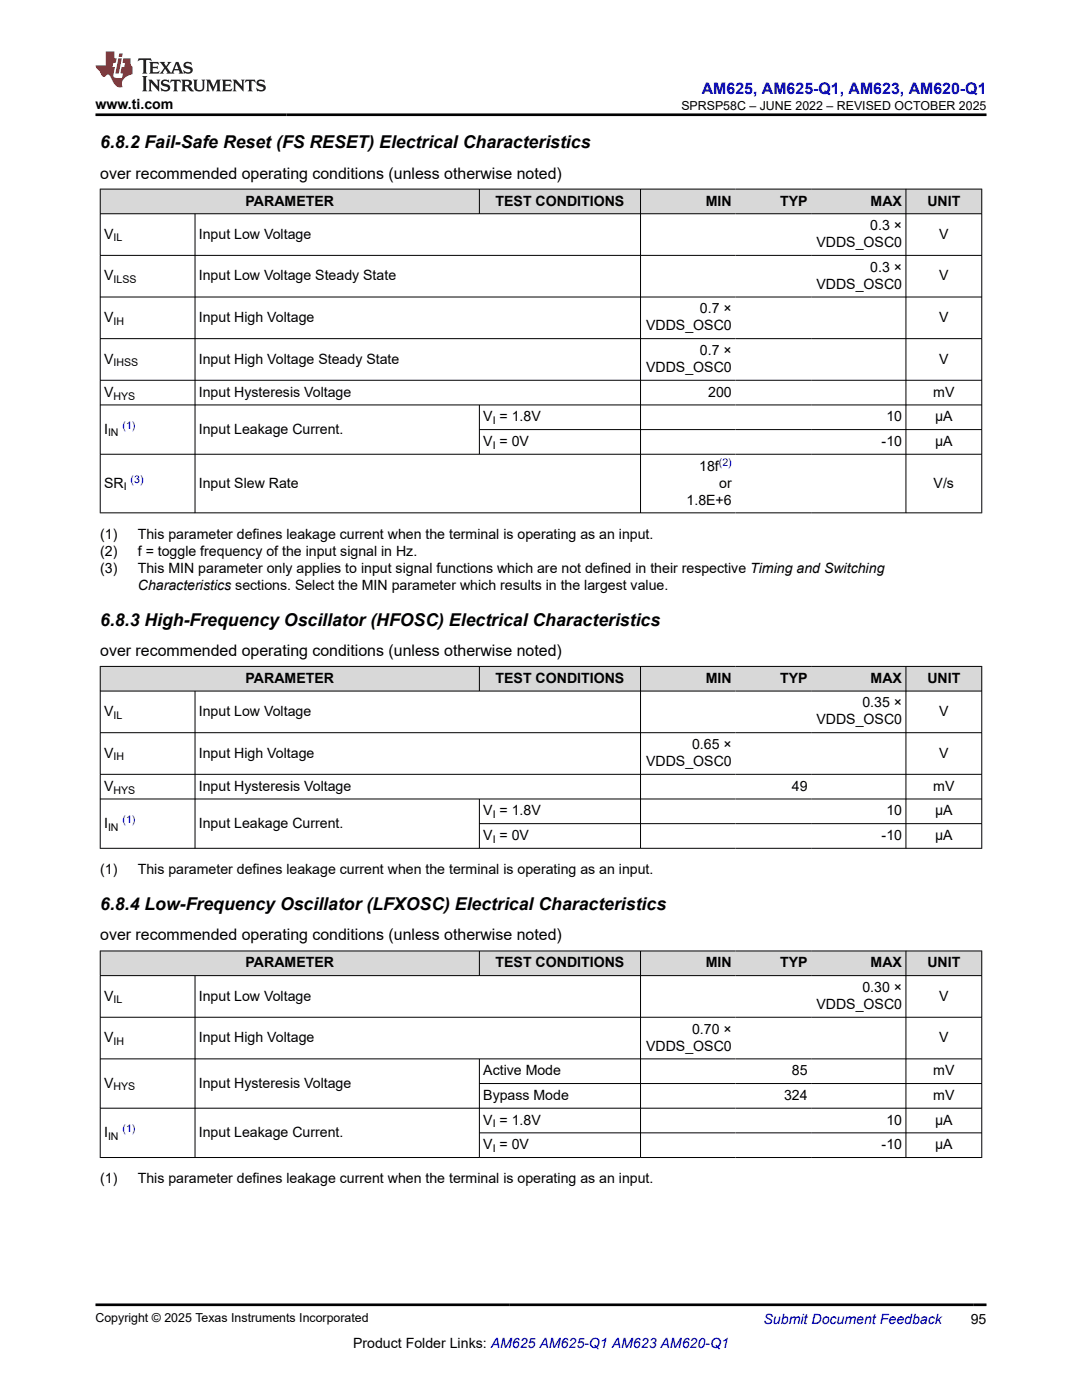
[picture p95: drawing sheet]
<svg xmlns="http://www.w3.org/2000/svg" width="216mm" height="279mm" viewBox="0 0 216 279" stroke-linecap="round" stroke-linejoin="round" font-family="sans-serif">
<defs><g id="words">
<g font-size="3.5">
<text x="20" y="29.6">6.8.2 Fail-Safe Reset (FS RESET) Electrical Characteristics</text>
<text x="20" y="124.9">6.8.3 High-Frequency Oscillator (HFOSC) Electrical Characteristics</text>
<text x="20" y="181.6">6.8.4 Low-Frequency Oscillator (LFXOSC) Electrical Characteristics</text>
</g>
<text font-size="3.2" fill="#00f" x="140" y="18.7">AM625, AM625-Q1, AM623, AM620-Q1</text>
<g font-size="3.2">
<text x="20" y="35.6">over recommended operating conditions (unless otherwise noted)</text>
<text x="20" y="130.9">over recommended operating conditions (unless otherwise noted)</text>
<text x="20" y="187.7">over recommended operating conditions (unless otherwise noted)</text>
</g>
<g font-size="2.8">
<text x="19" y="21.8">www.ti.com</text>
<text x="49" y="41">PARAMETER</text>
<text x="98.9" y="41">TEST CONDITIONS</text>
<text x="140.8" y="41">MIN</text>
<text x="155.7" y="41">TYP</text>
<text x="173.7" y="41">MAX</text>
<text x="185" y="41">UNIT</text>
<text x="20.8" y="47.6">V</text>
<text x="39.7" y="47.6">Input Low Voltage</text>
<text x="173.6" y="45.9">0.3 ×</text>
<text x="187.4" y="47.6">V</text>
<text x="162.9" y="49.3">VDDS_OSC0</text>
<text x="20.8" y="55.9">V</text>
<text x="39.7" y="55.9">Input Low Voltage Steady State</text>
<text x="162.9" y="57.6">VDDS_OSC0</text>
<text x="173.6" y="54.2">0.3 ×</text>
<text x="187.4" y="55.9">V</text>
<text x="20.8" y="64.2">V</text>
<text x="39.7" y="64.2">Input High Voltage</text>
<text x="128.9" y="65.9">VDDS_OSC0</text>
<text x="139.7" y="62.5">0.7 ×</text>
<text x="187.4" y="64.2">V</text>
<text x="139.7" y="70.9">0.7 ×</text>
<text x="20.8" y="72.6">V</text>
<text x="39.7" y="72.6">Input High Voltage Steady State</text>
<text x="128.9" y="74.2">VDDS_OSC0</text>
<text x="187.4" y="72.6">V</text>
<text x="20.8" y="79.2">V</text>
<text x="39.7" y="79.2">Input Hysteresis Voltage</text>
<text x="141.3" y="79.2">200</text>
<text x="186.2" y="79.2">mV</text>
<text x="20.8" y="86.5">I</text>
<text x="39.7" y="86.5">Input Leakage Current.</text>
<text x="96.4" y="84.1">V = 1.8V</text>
<text x="96.4" y="89">V = 0V</text>
<text x="175.9" y="89">-10</text>
<text x="176.9" y="84.1">10</text>
<text x="186.6" y="84.1">µA</text>
<text x="186.6" y="89">µA</text>
<text x="139.5" y="93.9">18f</text>
<text x="20.8" y="97.3">SR</text>
<text x="39.7" y="97.3">Input Slew Rate</text>
<text x="137" y="100.7">1.8E+6</text>
<text x="143.5" y="97.3">or</text>
<text x="186.3" y="97.3">V/s</text>
<text x="20" y="107.5">(1)</text>
<text x="27.5" y="107.5">This parameter defines leakage current when the terminal is operating as an input.</text>
<text x="20" y="110.9">(2)</text>
<text x="27.5" y="110.9">f = toggle frequency of the input signal in Hz.</text>
<text x="20" y="114.3">(3)</text>
<text x="27.5" y="114.3">This MIN parameter only applies to input signal functions which are not defined in their respective Timing and Switching</text>
<text x="27.5" y="117.7">Characteristics sections. Select the MIN parameter which results in the largest value.</text>
<text x="49" y="136.3">PARAMETER</text>
<text x="98.9" y="136.3">TEST CONDITIONS</text>
<text x="140.8" y="136.3">MIN</text>
<text x="155.7" y="136.3">TYP</text>
<text x="173.7" y="136.3">MAX</text>
<text x="185" y="136.3">UNIT</text>
<text x="20.8" y="142.9">V</text>
<text x="39.7" y="142.9">Input Low Voltage</text>
<text x="172.1" y="141.2">0.35 ×</text>
<text x="187.4" y="142.9">V</text>
<text x="138.1" y="149.5">0.65 ×</text>
<text x="162.9" y="144.6">VDDS_OSC0</text>
<text x="20.8" y="151.2">V</text>
<text x="39.7" y="151.2">Input High Voltage</text>
<text x="128.9" y="152.9">VDDS_OSC0</text>
<text x="187.4" y="151.2">V</text>
<text x="20.8" y="157.8">V</text>
<text x="39.7" y="157.8">Input Hysteresis Voltage</text>
<text x="158" y="157.8">49</text>
<text x="186.2" y="157.8">mV</text>
<text x="20.8" y="165.2">I</text>
<text x="39.7" y="165.2">Input Leakage Current.</text>
<text x="96.4" y="162.7">V = 1.8V</text>
<text x="96.4" y="167.7">V = 0V</text>
<text x="175.9" y="167.7">-10</text>
<text x="176.9" y="162.7">10</text>
<text x="186.6" y="162.7">µA</text>
<text x="186.6" y="167.7">µA</text>
<text x="20" y="174.5">(1)</text>
<text x="27.5" y="174.5">This parameter defines leakage current when the terminal is operating as an input.</text>
<text x="49" y="193.1">PARAMETER</text>
<text x="98.9" y="193.1">TEST CONDITIONS</text>
<text x="140.8" y="193.1">MIN</text>
<text x="155.7" y="193.1">TYP</text>
<text x="172.1" y="198">0.30 ×</text>
<text x="173.7" y="193.1">MAX</text>
<text x="185" y="193.1">UNIT</text>
<text x="20.8" y="199.7">V</text>
<text x="39.7" y="199.7">Input Low Voltage</text>
<text x="162.9" y="201.4">VDDS_OSC0</text>
<text x="187.4" y="199.7">V</text>
<text x="20.8" y="208">V</text>
<text x="39.7" y="208">Input High Voltage</text>
<text x="128.9" y="209.7">VDDS_OSC0</text>
<text x="138.1" y="206.3">0.70 ×</text>
<text x="187.4" y="208">V</text>
<text x="96.4" y="214.6">Active Mode</text>
<text x="158" y="214.6">85</text>
<text x="186.2" y="214.6">mV</text>
<text x="20.8" y="217.1">V</text>
<text x="39.7" y="217.1">Input Hysteresis Voltage</text>
<text x="96.4" y="219.5">Bypass Mode</text>
<text x="156.4" y="219.5">324</text>
<text x="186.2" y="219.5">mV</text>
<text x="20.8" y="226.9">I</text>
<text x="39.7" y="226.9">Input Leakage Current.</text>
<text x="96.4" y="224.4">V = 1.8V</text>
<text x="176.9" y="224.4">10</text>
<text x="186.6" y="224.4">µA</text>
<text x="96.4" y="229.4">V = 0V</text>
<text x="175.9" y="229.4">-10</text>
<text x="186.6" y="229.4">µA</text>
<text x="20" y="236.2">(1)</text>
<text x="27.5" y="236.2">This parameter defines leakage current when the terminal is operating as an input.</text>
<text x="70.5" y="269">Product Folder Links: AM625 AM625-Q1 AM623 AM620-Q1</text>
<text x="193.7" y="264.2">95</text>
</g>
<text font-size="2.8" fill="#00f" x="152.4" y="264.2">Submit Document Feedback</text>
<g font-size="2.5">
<text x="136" y="21.9">SPRSP58C – JUNE 2022 – REVISED OCTOBER 2025</text>
<text x="19" y="263.9">Copyright © 2025 Texas Instruments Incorporated</text>
</g>
<g font-size="2.1">
<text x="22.6" y="48.2">IL</text>
<text x="22.6" y="56.5">ILSS</text>
<text x="22.6" y="64.8">IH</text>
<text x="22.6" y="73.1">IHSS</text>
<text x="22.6" y="79.7">HYS</text>
<text x="21.6" y="87.1">IN</text>
<text x="98.3" y="84.7">I</text>
<text x="98.3" y="89.6">I</text>
<text x="24.7" y="97.9">I</text>
<text x="22.6" y="143.5">IL</text>
<text x="22.6" y="151.8">IH</text>
<text x="22.6" y="158.4">HYS</text>
<text x="21.6" y="165.8">IN</text>
<text x="98.3" y="163.3">I</text>
<text x="98.3" y="168.2">I</text>
<text x="22.6" y="200.2">IL</text>
<text x="22.6" y="208.5">IH</text>
<text x="22.6" y="217.6">HYS</text>
<text x="21.6" y="227.5">IN</text>
<text x="98.3" y="225">I</text>
<text x="98.3" y="229.9">I</text>
</g>
<g font-size="2.1" fill="#00f">
<text x="24.5" y="85.6">(1)</text>
<text x="143.4" y="93">(2)</text>
<text x="26.1" y="96.4">(3)</text>
<text x="24.5" y="164.2">(1)</text>
<text x="24.5" y="226">(1)</text>
</g>
</g></defs>
<g fill="#d8d8d8">
<path d="M20 37.7h175.9v5h-175.9z" fill-rule="evenodd"/>
<path d="M20.1 37.8h75.5v4.8h-75.5z" fill-rule="evenodd"/>
<path d="M95.7 37.8h32v4.8h-32z" fill-rule="evenodd"/>
<path d="M127.9 37.8h18.8v4.8h-18.8z" fill-rule="evenodd"/>
<path d="M146.7 37.8h15.2v4.8h-15.2z" fill-rule="evenodd"/>
<path d="M161.9 37.8h18.8v4.8h-18.8z" fill-rule="evenodd"/>
<path d="M180.8 37.8h15v4.8h-15z" fill-rule="evenodd"/>
</g>
<g fill="none" stroke="#000" stroke-width=".2">
<path d="M19.9 37.7h176.1M20 37.7v64.7M95.7 37.7v5M127.8 37.7v64.7M180.8 37.7v64.7M195.9 37.7v64.7M19.9 42.7h176.1M19.9 51h176.1M19.9 59.3h176.1M38.9 42.7v59.7M19.9 67.6h176.1M19.9 75.9h176.1"/>
<path d="M19.9 80.8h176.1M19.9 90.7h176.1M95.7 80.8v9.9M95.7 85.7h100.3M19.9 102.3h176.1"/>
</g>
<g fill="#d8d8d8">
<path d="M20 133h175.9v4.9h-175.9z" fill-rule="evenodd"/>
<path d="M20.1 133.1h75.5v4.8h-75.5z" fill-rule="evenodd"/>
<path d="M95.7 133.1h32v4.8h-32z" fill-rule="evenodd"/>
<path d="M127.9 133.1h18.8v4.8h-18.8z" fill-rule="evenodd"/>
<path d="M146.7 133.1h15.2v4.8h-15.2z" fill-rule="evenodd"/>
<path d="M161.9 133.1h18.8v4.8h-18.8z" fill-rule="evenodd"/>
<path d="M180.8 133.1h15v4.8h-15z" fill-rule="evenodd"/>
</g>
<g fill="none" stroke="#000" stroke-width=".2">
<path d="M19.9 133h176.1M19.9 137.9h176.1M20 132.9v36.5M38.9 137.9v31.5M95.7 132.9v5.1M127.8 132.9v36.5M180.8 132.9v36.5M195.9 132.9v36.5M19.9 146.2h176.1M19.9 154.5h176.1M19.9 159.5h176.1M95.7 159.5v9.9"/>
<path d="M95.7 164.4h100.3M196 169.3h-176.1"/>
</g>
<g fill="#d8d8d8">
<path d="M20 189.8h175.9v4.9h-175.9z" fill-rule="evenodd"/>
<path d="M20.1 189.8h75.5v4.8h-75.5z" fill-rule="evenodd"/>
<path d="M95.7 189.8h32v4.8h-32z" fill-rule="evenodd"/>
<path d="M127.9 189.8h18.8v4.8h-18.8z" fill-rule="evenodd"/>
<path d="M146.7 189.8h15.2v4.8h-15.2z" fill-rule="evenodd"/>
<path d="M161.9 189.8h18.8v4.8h-18.8z" fill-rule="evenodd"/>
<path d="M180.8 189.8h15v4.8h-15z" fill-rule="evenodd"/>
</g>
<g fill="none" stroke="#000" stroke-width=".2">
<path d="M19.9 189.8h176.1M19.9 194.7h176.1M20 189.7v41.4M38.9 194.7v36.4M95.7 189.7v5.1M127.8 189.7v41.4M180.8 189.7v41.4M195.9 189.7v41.4M19.9 203h176.1M19.9 211.3h176.1M95.7 211.3v19.8M95.7 216.2h100.3"/>
<path d="M19.9 221.2h176.1M95.7 226.1h100.3M196 231h-176.1"/>
</g>
<path d="M27.7 11.6l-.2 .6 .5-.2h.6v.1v2.2l-.2 .4h1l-.2-.4v-2.2v-.1h.5l.5 .2-.1-.6zM29.8 12.4l.2 .3v1.6l-.2 .4h1.9l.1-.6a1.08 1.08 0 0 1-1.3 .2v-.7h.6l.4 .2v-.7l-.4 .2h-.6v-.5l.2-.2a1 1 0 0 1 1 .3l-.1-.5zM31.8 12.4l1 1.1-1 1.2h.9l-.2-.2 .4-.8 .5 .8-.2 .2h1.6l-.2-.2 .1-.5h1l.1 .5-.1 .2h.9l-.2-.4-.8-1.9h-.5l-1 2.1-.8-1.1 .9-1h-.8l.2 .2-.5 .6-.3-.6 .1-.2zM35.2 12.8l.4 1h-.8zM36.8 12.5a.65 .65 0 0 0-.2 .7 .65 .65 0 0 0 .6 .5l.7 .1 .1 .3a.79 .79 0 0 1-.7 .4 .79 .79 0 0 1-.7-.5l.1 .7 .2-.1a.93 .93 0 0 0 1.1 0 .93 .93 0 0 0 .4-.9 1.46 1.46 0 0 0-1.2-.6l-.1-.3a1.09 1.09 0 0 1 1.2 .2l-.2-.6-.1 .1-.6-.2zM28.4 15.2l.2 .4v2.2l-.2 .4h1l-.2-.4v-2.2l.2-.4zM29.6 15.9l.2 .4v1.5l-.2 .4h.8l-.3-.4v-1.3l1.7 1.8v-2l.2-.4h-.8l.2 .2 .1 1.1-1.2-1.3zM32.3 16a.65 .65 0 0 0-.2 .8 .65 .65 0 0 0 .7 .4l.6 .2 .1 .2a.79 .79 0 0 1-.7 .4 .79 .79 0 0 1-.7-.5l.1 .7 .2-.1a.93 .93 0 0 0 1.1 .1 .93 .93 0 0 0 .4-1 1.46 1.46 0 0 0-1.2-.5l-.1-.4a1.09 1.09 0 0 1 1.2 .2l-.2-.6-.1 .1-.6-.1zM34.1 15.9l-.1 .6a.63 .63 0 0 1 .7-.3l.1 1.6-.3 .4h1l-.2-.4v-1.6a.66 .66 0 0 1 .8 .3l-.1-.6zM36.2 15.9l.2 .4v1.5l-.2 .4h.9l-.2-.2v-.7h.5l.1 .2a.79 .79 0 0 0 1.2 .6l-1-.9a.61 .61 0 0 0 .6-.6 .61 .61 0 0 0-.5-.7zM36.9 16.2h.2a.47 .47 0 0 1 .5 .1 .47 .47 0 0 1 .1 .5l-.2 .1-.6 .1zM38.5 15.9l.2 .2a2.27 2.27 0 0 0 .4 2 1.04 1.04 0 0 0 1.7-.7v-1.3l.2-.2h-.8l.2 .4v1.1a.6 .6 0 0 1-.6 .6 .6 .6 0 0 1-.6-.6v-1.1l.3-.4zM41.1 15.9l.2 .4v1.5l-.2 .4h.7l-.2-.4v-1.4l.9 1.9 .8-1.9v1.4l-.2 .4h1l-.3-.4v-1.5l.3-.4h-.8l-.7 1.5-.7-1.5zM44.3 15.9l.2 .4v1.5l-.2 .4h1.9l.1-.6a1.09 1.09 0 0 1-1.3 .2v-.7h.6l.4 .2v-.6l-.4 .2h-.6v-.6l.2-.1a1.01 1.01 0 0 1 1 .3l-.1-.6zM46.4 15.9l.3 .4v1.5l-.3 .4h.8l-.2-.4v-1.3l1.6 1.8v-2l.2-.4h-.7l.2 .2v1.1l-1.2-1.3zM49 15.9l-.1 .6a.63 .63 0 0 1 .8-.3v1.6l-.3 .4h1l-.2-.4v-1.6a.66 .66 0 0 1 .8 .3l-.1-.6zM51.4 16a.65 .65 0 0 0-.2 .8 .65 .65 0 0 0 .6 .4l.6 .2 .2 .2a.79 .79 0 0 1-.8 .4 .79 .79 0 0 1-.6-.5l.1 .7 .2-.1a.93 .93 0 0 0 1 .1 .93 .93 0 0 0 .5-1 1.46 1.46 0 0 0-1.3-.5l-.1-.4a1.09 1.09 0 0 1 1.3 .2l-.2-.6-.2 .1-.5-.1z" fill="#231f20"/>
<path d="M21.1 10.3v2.7h-2.1l.1 .4 .9 1a.95 .95 0 0 0 .9 .9 .59 .59 0 0 1 .6-.4 .59 .59 0 0 1 .5 .3l.4 .8a1.59 1.59 0 0 0 2.1 1.4 1.61 1.61 0 0 1 1-2.3l1-.3-.1-1.5a1.59 1.59 0 0 1-.4-1.7h-1.4l-.2 .9h.5l-.1 .9h-.5l-.2 .9v.3l.4 .1-.2 .9h-.6a.73 .73 0 0 1-1.1-.7l.3-1.5h-.5l.2-.9h.5l.2-.9h-.5v-1.3zM23.6 11.6l-.6 3.1h.7l.6-3.1zM23.8 10.7l-.1 .6h.7l.1-.6z" fill="#ed1c24"/>
<path d="M19 22.9h177.8M19 260.4h177.8" fill="none" stroke="#000" stroke-width=".53"/>
<use href="#words"/>
</svg>
